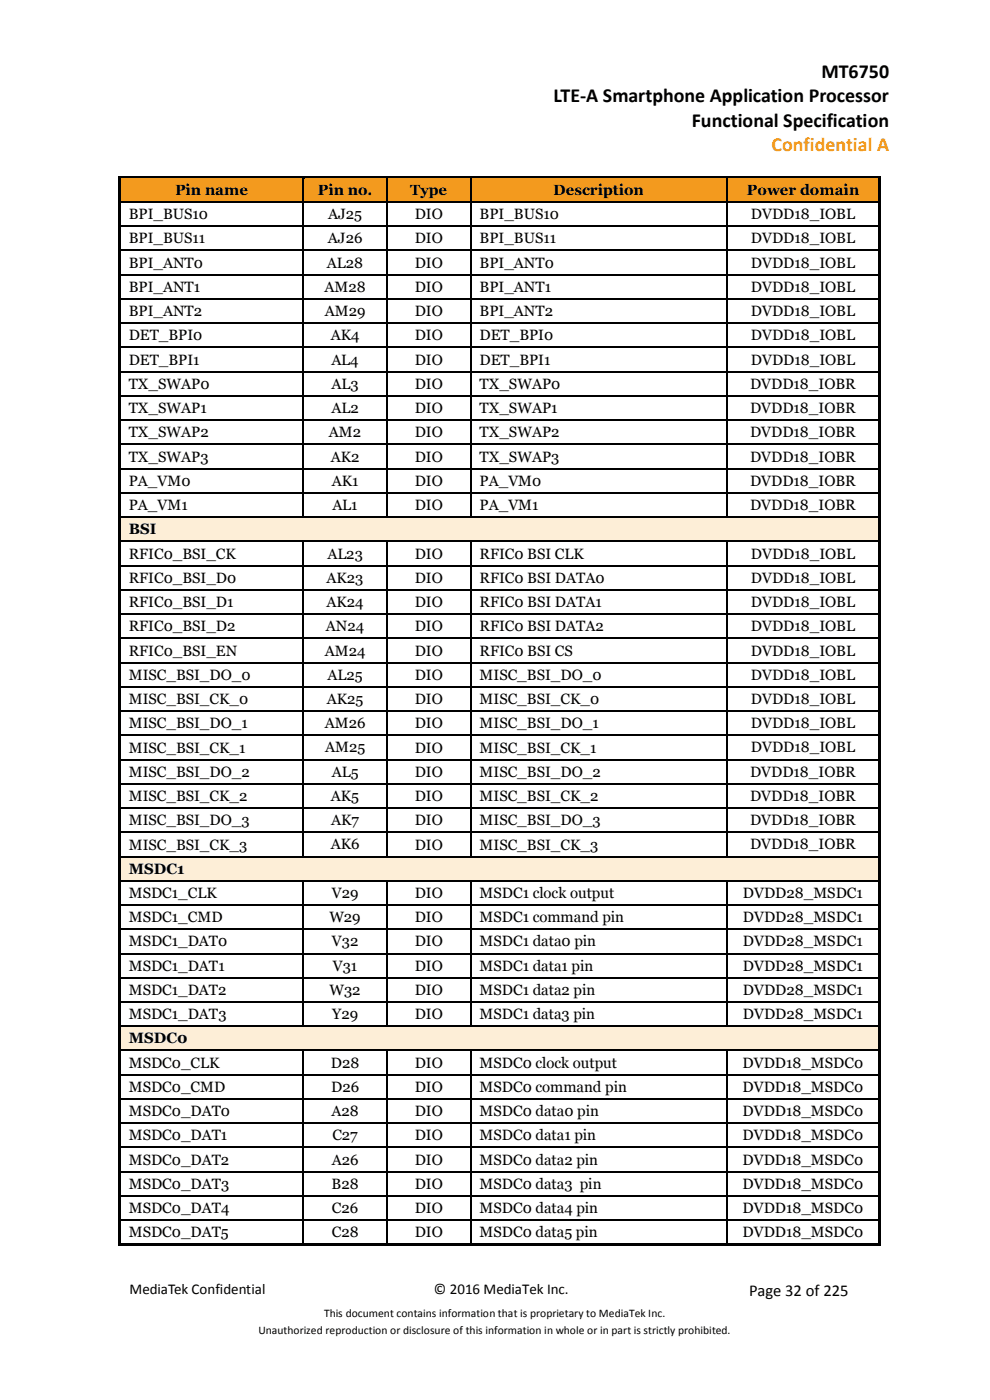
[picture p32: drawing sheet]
<svg xmlns="http://www.w3.org/2000/svg" width="210mm" height="297mm" viewBox="0 0 210 297" stroke-linecap="round" stroke-linejoin="round" font-family="sans-serif">
<defs><g id="words">
<g font-size="4.2">
<text x="174.2" y="16.5">MT6750</text>
<text x="117.4" y="21.7">LTE-A Smartphone Application Processor</text>
<text x="146.8" y="26.9">Functional Specification</text>
</g>
<text font-size="4.2" fill="#f39a1e" x="163.7" y="32.1">Confidential A</text>
<text font-size="3.5" x="159" y="275">Page 32 of 225</text>
<g font-size="3.2">
<text x="37.1" y="41.4">Pin name</text>
<text x="67.4" y="41.4">Pin no.</text>
<text x="87" y="41.4">Type</text>
<text x="117.4" y="41.4">Description</text>
<text x="158.4" y="41.4">Power domain</text>
<text x="27.3" y="46.5">BPI_BUS10</text>
<text x="69.6" y="46.5">AJ25</text>
<text x="88" y="46.5">DIO</text>
<text x="101.7" y="46.5">BPI_BUS10</text>
<text x="159.3" y="46.5">DVDD18_IOBL</text>
<text x="27.3" y="51.7">BPI_BUS11</text>
<text x="69.6" y="51.7">AJ26</text>
<text x="88" y="51.7">DIO</text>
<text x="101.7" y="51.7">BPI_BUS11</text>
<text x="159.3" y="51.7">DVDD18_IOBL</text>
<text x="27.3" y="56.8">BPI_ANT0</text>
<text x="69.4" y="56.8">AL28</text>
<text x="88" y="56.8">DIO</text>
<text x="101.7" y="56.8">BPI_ANT0</text>
<text x="159.3" y="56.8">DVDD18_IOBL</text>
<text x="27.3" y="61.9">BPI_ANT1</text>
<text x="68.9" y="61.9">AM28</text>
<text x="88" y="61.9">DIO</text>
<text x="101.7" y="61.9">BPI_ANT1</text>
<text x="159.3" y="61.9">DVDD18_IOBL</text>
<text x="27.3" y="67.1">BPI_ANT2</text>
<text x="68.9" y="67.1">AM29</text>
<text x="88" y="67.1">DIO</text>
<text x="101.7" y="67.1">BPI_ANT2</text>
<text x="159.3" y="67.1">DVDD18_IOBL</text>
<text x="27.3" y="72.2">DET_BPI0</text>
<text x="27.3" y="77.4">DET_BPI1</text>
<text x="70.2" y="72.2">AK4</text>
<text x="70.3" y="77.4">AL4</text>
<text x="88" y="72.2">DIO</text>
<text x="88" y="77.4">DIO</text>
<text x="101.7" y="72.2">DET_BPI0</text>
<text x="101.7" y="77.4">DET_BPI1</text>
<text x="159.3" y="72.2">DVDD18_IOBL</text>
<text x="159.3" y="77.4">DVDD18_IOBL</text>
<text x="27.3" y="82.5">TX_SWAP0</text>
<text x="70.3" y="82.5">AL3</text>
<text x="88" y="82.5">DIO</text>
<text x="101.7" y="82.5">TX_SWAP0</text>
<text x="159.1" y="82.5">DVDD18_IOBR</text>
<text x="27.3" y="87.6">TX_SWAP1</text>
<text x="70.3" y="87.6">AL2</text>
<text x="88" y="87.6">DIO</text>
<text x="101.7" y="87.6">TX_SWAP1</text>
<text x="159.1" y="87.6">DVDD18_IOBR</text>
<text x="27.3" y="92.8">TX_SWAP2</text>
<text x="69.8" y="92.8">AM2</text>
<text x="88" y="92.8">DIO</text>
<text x="101.7" y="92.8">TX_SWAP2</text>
<text x="159.1" y="92.8">DVDD18_IOBR</text>
<text x="27.3" y="97.9">TX_SWAP3</text>
<text x="70.2" y="97.9">AK2</text>
<text x="88" y="97.9">DIO</text>
<text x="101.7" y="97.9">TX_SWAP3</text>
<text x="159.1" y="97.9">DVDD18_IOBR</text>
<text x="27.3" y="103.1">PA_VM0</text>
<text x="70.4" y="103.1">AK1</text>
<text x="88" y="103.1">DIO</text>
<text x="101.7" y="103.1">PA_VM0</text>
<text x="159.1" y="103.1">DVDD18_IOBR</text>
<text x="27.3" y="108.2">PA_VM1</text>
<text x="27.3" y="113.3">BSI</text>
<text x="70.5" y="108.2">AL1</text>
<text x="88" y="108.2">DIO</text>
<text x="101.7" y="108.2">PA_VM1</text>
<text x="159.1" y="108.2">DVDD18_IOBR</text>
<text x="27.3" y="118.5">RFIC0_BSI_CK</text>
<text x="69.4" y="118.5">AL23</text>
<text x="88" y="118.5">DIO</text>
<text x="101.7" y="118.5">RFIC0 BSI CLK</text>
<text x="159.3" y="118.5">DVDD18_IOBL</text>
<text x="27.3" y="123.6">RFIC0_BSI_D0</text>
<text x="69.3" y="123.6">AK23</text>
<text x="88" y="123.6">DIO</text>
<text x="101.7" y="123.6">RFIC0 BSI DATA0</text>
<text x="159.3" y="123.6">DVDD18_IOBL</text>
<text x="27.3" y="128.8">RFIC0_BSI_D1</text>
<text x="69.3" y="128.8">AK24</text>
<text x="88" y="128.8">DIO</text>
<text x="101.7" y="128.8">RFIC0 BSI DATA1</text>
<text x="159.3" y="128.8">DVDD18_IOBL</text>
<text x="27.3" y="133.9">RFIC0_BSI_D2</text>
<text x="69.1" y="133.9">AN24</text>
<text x="88" y="133.9">DIO</text>
<text x="101.7" y="133.9">RFIC0 BSI DATA2</text>
<text x="159.3" y="133.9">DVDD18_IOBL</text>
<text x="27.3" y="139.1">RFIC0_BSI_EN</text>
<text x="68.9" y="139.1">AM24</text>
<text x="88" y="139.1">DIO</text>
<text x="101.7" y="139.1">RFIC0 BSI CS</text>
<text x="159.3" y="139.1">DVDD18_IOBL</text>
<text x="27.3" y="144.2">MISC_BSI_DO_0</text>
<text x="27.3" y="149.4">MISC_BSI_CK_0</text>
<text x="69.3" y="149.4">AK25</text>
<text x="69.5" y="144.2">AL25</text>
<text x="88" y="144.2">DIO</text>
<text x="88" y="149.4">DIO</text>
<text x="101.7" y="144.2">MISC_BSI_DO_0</text>
<text x="101.7" y="149.4">MISC_BSI_CK_0</text>
<text x="159.3" y="144.2">DVDD18_IOBL</text>
<text x="159.3" y="149.4">DVDD18_IOBL</text>
<text x="27.3" y="154.5">MISC_BSI_DO_1</text>
<text x="68.9" y="154.5">AM26</text>
<text x="88" y="154.5">DIO</text>
<text x="101.7" y="154.5">MISC_BSI_DO_1</text>
<text x="159.3" y="154.5">DVDD18_IOBL</text>
<text x="27.3" y="159.7">MISC_BSI_CK_1</text>
<text x="69" y="159.6">AM25</text>
<text x="88" y="159.7">DIO</text>
<text x="101.7" y="159.7">MISC_BSI_CK_1</text>
<text x="159.3" y="159.6">DVDD18_IOBL</text>
<text x="27.3" y="164.8">MISC_BSI_DO_2</text>
<text x="70.4" y="164.8">AL5</text>
<text x="88" y="164.8">DIO</text>
<text x="101.7" y="164.8">MISC_BSI_DO_2</text>
<text x="159.1" y="164.8">DVDD18_IOBR</text>
<text x="27.3" y="170">MISC_BSI_CK_2</text>
<text x="70.2" y="169.9">AK5</text>
<text x="88" y="170">DIO</text>
<text x="101.7" y="170">MISC_BSI_CK_2</text>
<text x="159.1" y="169.9">DVDD18_IOBR</text>
<text x="27.3" y="175.1">MISC_BSI_DO_3</text>
<text x="70.2" y="175.1">AK7</text>
<text x="88" y="175.1">DIO</text>
<text x="101.7" y="175.1">MISC_BSI_DO_3</text>
<text x="159.1" y="175.1">DVDD18_IOBR</text>
<text x="27.3" y="180.2">MISC_BSI_CK_3</text>
<text x="27.3" y="185.4">MSDC1</text>
<text x="70.2" y="180.2">AK6</text>
<text x="88" y="180.2">DIO</text>
<text x="101.7" y="180.2">MISC_BSI_CK_3</text>
<text x="159.1" y="180.2">DVDD18_IOBR</text>
<text x="27.3" y="190.5">MSDC1_CLK</text>
<text x="70.4" y="190.5">V29</text>
<text x="88" y="190.5">DIO</text>
<text x="101.7" y="190.5">MSDC1 clock output</text>
<text x="157.6" y="190.5">DVDD28_MSDC1</text>
<text x="27.3" y="195.6">MSDC1_CMD</text>
<text x="69.9" y="195.6">W29</text>
<text x="88" y="195.6">DIO</text>
<text x="101.7" y="195.6">MSDC1 command pin</text>
<text x="157.6" y="195.6">DVDD28_MSDC1</text>
<text x="27.3" y="200.8">MSDC1_DAT0</text>
<text x="70.4" y="200.8">V32</text>
<text x="88" y="200.8">DIO</text>
<text x="101.7" y="200.8">MSDC1 data0 pin</text>
<text x="157.6" y="200.8">DVDD28_MSDC1</text>
<text x="27.3" y="205.9">MSDC1_DAT1</text>
<text x="70.6" y="205.9">V31</text>
<text x="88" y="205.9">DIO</text>
<text x="101.7" y="205.9">MSDC1 data1 pin</text>
<text x="157.6" y="205.9">DVDD28_MSDC1</text>
<text x="27.3" y="211.1">MSDC1_DAT2</text>
<text x="69.9" y="211.1">W32</text>
<text x="88" y="211.1">DIO</text>
<text x="101.7" y="211.1">MSDC1 data2 pin</text>
<text x="157.6" y="211.1">DVDD28_MSDC1</text>
<text x="27.3" y="216.2">MSDC1_DAT3</text>
<text x="27.3" y="221.4">MSDC0</text>
<text x="70.5" y="216.2">Y29</text>
<text x="88" y="216.2">DIO</text>
<text x="101.7" y="216.2">MSDC1 data3 pin</text>
<text x="157.6" y="216.2">DVDD28_MSDC1</text>
<text x="27.3" y="226.5">MSDC0_CLK</text>
<text x="70.2" y="226.5">D28</text>
<text x="88" y="226.5">DIO</text>
<text x="101.7" y="226.5">MSDC0 clock output</text>
<text x="157.5" y="226.5">DVDD18_MSDC0</text>
<text x="27.3" y="231.6">MSDC0_CMD</text>
<text x="70.2" y="231.6">D26</text>
<text x="88" y="231.6">DIO</text>
<text x="101.7" y="231.6">MSDC0 command pin</text>
<text x="157.5" y="231.6">DVDD18_MSDC0</text>
<text x="27.3" y="236.8">MSDC0_DAT0</text>
<text x="70.3" y="236.8">A28</text>
<text x="88" y="236.8">DIO</text>
<text x="101.7" y="236.8">MSDC0 data0 pin</text>
<text x="157.5" y="236.8">DVDD18_MSDC0</text>
<text x="27.3" y="241.9">MSDC0_DAT1</text>
<text x="70.5" y="241.9">C27</text>
<text x="88" y="241.9">DIO</text>
<text x="101.7" y="241.9">MSDC0 data1 pin</text>
<text x="157.5" y="241.9">DVDD18_MSDC0</text>
<text x="27.3" y="247.1">MSDC0_DAT2</text>
<text x="70.4" y="247.1">A26</text>
<text x="88" y="247.1">DIO</text>
<text x="101.7" y="247.1">MSDC0 data2 pin</text>
<text x="157.5" y="247.1">DVDD18_MSDC0</text>
<text x="27.3" y="252.2">MSDC0_DAT3</text>
<text x="27.3" y="257.4">MSDC0_DAT4</text>
<text x="70.3" y="252.2">B28</text>
<text x="70.4" y="257.3">C26</text>
<text x="88" y="252.2">DIO</text>
<text x="88" y="257.4">DIO</text>
<text x="101.7" y="252.2">MSDC0 data3 pin</text>
<text x="101.7" y="257.4">MSDC0 data4 pin</text>
<text x="157.5" y="252.2">DVDD18_MSDC0</text>
<text x="157.5" y="257.4">DVDD18_MSDC0</text>
<text x="27.3" y="262.5">MSDC0_DAT5</text>
<text x="70.4" y="262.5">C28</text>
<text x="88" y="262.5">DIO</text>
<text x="101.7" y="262.5">MSDC0 data5 pin</text>
<text x="157.5" y="262.5">DVDD18_MSDC0</text>
<text x="27.5" y="274.6">MediaTek Confidential</text>
<text x="92.1" y="274.6">© 2016 MediaTek Inc.</text>
</g>
<g font-size="2.5">
<text x="68.8" y="279.3">This document contains information that is proprietary to MediaTek Inc.</text>
<text x="54.8" y="283.1">Unauthorized reproduction or disclosure of this information in whole or in part is strictly prohibited.</text>
</g>
</g></defs>
<g fill="#f39a1e">
<path d="M25.7 37.9h1.6v4.8h-1.6z" fill-rule="evenodd"/>
<path d="M62.5 37.9h1.7v4.8h-1.7z" fill-rule="evenodd"/>
<path d="M27.3 37.9h35.2v4.8h-35.2z" fill-rule="evenodd"/>
<path d="M64.5 37.9h1.8v4.8h-1.8z" fill-rule="evenodd"/>
<path d="M80.2 37.9h1.8v4.8h-1.8z" fill-rule="evenodd"/>
<path d="M66.3 37.9h13.9v4.8h-13.9z" fill-rule="evenodd"/>
<path d="M82.2 37.9h1.8v4.8h-1.8z" fill-rule="evenodd"/>
<path d="M97.9 37.9h1.8v4.8h-1.8z" fill-rule="evenodd"/>
<path d="M84 37.9h13.9v4.8h-13.9z" fill-rule="evenodd"/>
<path d="M100 37.9h1.7v4.8h-1.7z" fill-rule="evenodd"/>
<path d="M152.3 37.9h1.7v4.8h-1.7z" fill-rule="evenodd"/>
<path d="M101.7 37.9h50.6v4.8h-50.6z" fill-rule="evenodd"/>
<path d="M154.3 37.9h1.8v4.8h-1.8z" fill-rule="evenodd"/>
<path d="M184.7 37.9h1.6v4.8h-1.6z" fill-rule="evenodd"/>
<path d="M156.1 37.9h28.6v4.8h-28.6z" fill-rule="evenodd"/>
</g>
<g fill="#000">
<path d="M25.2 37.3h.5v.6h-.5z" fill-rule="evenodd"/>
<path d="M25.2 37.3h.5v.5h-.5z" fill-rule="evenodd"/>
<path d="M25.7 37.3h38.5v.5h-38.5z" fill-rule="evenodd"/>
</g>
<path d="M25.7 37.8h38.5" fill="none" stroke="#f39a1e" stroke-width=".21"/>
<path d="M64.5 37.8l.2 .1z" fill-rule="evenodd" fill="#f39a1e"/>
<g fill="#000">
<path d="M64.2 37.8l.3 .1z" fill-rule="evenodd"/>
<path d="M64.2 37.3h.5v.5h-.5z" fill-rule="evenodd"/>
<path d="M64.7 37.3h17.3v.5h-17.3z" fill-rule="evenodd"/>
</g>
<path d="M64.7 37.8h17.3" fill="none" stroke="#f39a1e" stroke-width=".21"/>
<path d="M82.2 37.8l.3 .1z" fill-rule="evenodd" fill="#f39a1e"/>
<g fill="#000">
<path d="M82 37.8l.2 .1z" fill-rule="evenodd"/>
<path d="M82 37.3h.5v.5h-.5z" fill-rule="evenodd"/>
<path d="M82.5 37.3h17.2v.5h-17.2z" fill-rule="evenodd"/>
</g>
<path d="M82.5 37.8h17.2" fill="none" stroke="#f39a1e" stroke-width=".21"/>
<path d="M100 37.8l.2 .1z" fill-rule="evenodd" fill="#f39a1e"/>
<g fill="#000">
<path d="M99.7 37.8l.3 .1z" fill-rule="evenodd"/>
<path d="M99.7 37.3h.5v.5h-.5z" fill-rule="evenodd"/>
<path d="M100.2 37.3h53.8v.5h-53.8z" fill-rule="evenodd"/>
</g>
<path d="M100.2 37.8h53.8" fill="none" stroke="#f39a1e" stroke-width=".21"/>
<path d="M154.3 37.8l.3 .1z" fill-rule="evenodd" fill="#f39a1e"/>
<g fill="#000">
<path d="M154 37.8l.3 .1z" fill-rule="evenodd"/>
<path d="M154 37.3h.6v.5h-.6z" fill-rule="evenodd"/>
<path d="M154.6 37.3h31.7v.5h-31.7z" fill-rule="evenodd"/>
<path d="M186.3 37.3h.5v.6h-.5z" fill-rule="evenodd"/>
<path d="M186.3 37.3h.5v.5h-.5z" fill-rule="evenodd"/>
<path d="M25.2 37.9h.5v4.8h-.5z" fill-rule="evenodd"/>
<path d="M25.2 42.7h.5v.3h-.5z" fill-rule="evenodd"/>
<path d="M25.2 43h.5v4.9h-.5z" fill-rule="evenodd"/>
<path d="M25.2 47.9h.5v.2h-.5z" fill-rule="evenodd"/>
<path d="M25.2 48.1h.5v4.9h-.5z" fill-rule="evenodd"/>
<path d="M25.2 53h.5v.3h-.5z" fill-rule="evenodd"/>
<path d="M25.2 53.3h.5v4.9h-.5z" fill-rule="evenodd"/>
<path d="M25.2 58.2h.5v.2h-.5z" fill-rule="evenodd"/>
<path d="M64.2 42.7h.3v.3h-.3z" fill-rule="evenodd"/>
<path d="M64.2 47.9h.3v.2h-.3z" fill-rule="evenodd"/>
<path d="M64.2 53h.3v.3h-.3z" fill-rule="evenodd"/>
<path d="M64.2 58.2h.3v.2h-.3z" fill-rule="evenodd"/>
<path d="M82 42.7h.2v.3h-.2z" fill-rule="evenodd"/>
<path d="M82 47.9h.2v.2h-.2z" fill-rule="evenodd"/>
<path d="M82 53h.2v.3h-.2z" fill-rule="evenodd"/>
<path d="M82 58.2h.2v.2h-.2z" fill-rule="evenodd"/>
<path d="M99.7 42.7h.3v.3h-.3z" fill-rule="evenodd"/>
<path d="M99.7 47.9h.3v.2h-.3z" fill-rule="evenodd"/>
<path d="M99.7 53h.3v.3h-.3z" fill-rule="evenodd"/>
<path d="M99.7 58.2h.3v.2h-.3z" fill-rule="evenodd"/>
<path d="M154 42.7h.3v.3h-.3z" fill-rule="evenodd"/>
<path d="M154 47.9h.3v.2h-.3z" fill-rule="evenodd"/>
<path d="M154 53h.3v.3h-.3z" fill-rule="evenodd"/>
<path d="M154 58.2h.3v.2h-.3z" fill-rule="evenodd"/>
<path d="M186.3 37.9h.5v4.8h-.5z" fill-rule="evenodd"/>
<path d="M186.3 42.7h.5v.3h-.5z" fill-rule="evenodd"/>
<path d="M186.3 43h.5v4.9h-.5z" fill-rule="evenodd"/>
<path d="M186.3 47.9h.5v.2h-.5z" fill-rule="evenodd"/>
<path d="M186.3 48.1h.5v4.9h-.5z" fill-rule="evenodd"/>
<path d="M186.3 53h.5v.3h-.5z" fill-rule="evenodd"/>
<path d="M186.3 53.3h.5v4.9h-.5z" fill-rule="evenodd"/>
<path d="M186.3 58.2h.5v.2h-.5z" fill-rule="evenodd"/>
<path d="M25.2 58.4h.5v4.9h-.5z" fill-rule="evenodd"/>
<path d="M25.2 63.3h.5v.2h-.5z" fill-rule="evenodd"/>
<path d="M25.2 63.5h.5v4.9h-.5z" fill-rule="evenodd"/>
<path d="M25.2 68.4h.5v.3h-.5z" fill-rule="evenodd"/>
<path d="M25.2 68.7h.5v4.9h-.5z" fill-rule="evenodd"/>
<path d="M25.2 73.6h.5v.2h-.5z" fill-rule="evenodd"/>
<path d="M25.2 73.8h.5v4.9h-.5z" fill-rule="evenodd"/>
<path d="M25.2 78.7h.5v.3h-.5z" fill-rule="evenodd"/>
<path d="M64.2 63.3h.3v.2h-.3z" fill-rule="evenodd"/>
<path d="M64.2 68.4h.3v.3h-.3z" fill-rule="evenodd"/>
<path d="M64.2 73.6h.3v.2h-.3z" fill-rule="evenodd"/>
<path d="M64.2 78.7h.3v.3h-.3z" fill-rule="evenodd"/>
<path d="M82 63.3h.2v.2h-.2z" fill-rule="evenodd"/>
<path d="M82 68.4h.2v.3h-.2z" fill-rule="evenodd"/>
<path d="M82 73.6h.2v.2h-.2z" fill-rule="evenodd"/>
<path d="M82 78.7h.2v.3h-.2z" fill-rule="evenodd"/>
<path d="M99.7 63.3h.3v.2h-.3z" fill-rule="evenodd"/>
<path d="M99.7 68.4h.3v.3h-.3z" fill-rule="evenodd"/>
<path d="M99.7 73.6h.3v.2h-.3z" fill-rule="evenodd"/>
<path d="M99.7 78.7h.3v.3h-.3z" fill-rule="evenodd"/>
<path d="M154 63.3h.3v.2h-.3z" fill-rule="evenodd"/>
<path d="M154 68.4h.3v.3h-.3z" fill-rule="evenodd"/>
<path d="M154 73.6h.3v.2h-.3z" fill-rule="evenodd"/>
<path d="M154 78.7h.3v.3h-.3z" fill-rule="evenodd"/>
<path d="M186.3 58.4h.5v4.9h-.5z" fill-rule="evenodd"/>
<path d="M186.3 63.3h.5v.2h-.5z" fill-rule="evenodd"/>
<path d="M186.3 63.5h.5v4.9h-.5z" fill-rule="evenodd"/>
<path d="M186.3 68.4h.5v.3h-.5z" fill-rule="evenodd"/>
<path d="M186.3 68.7h.5v4.9h-.5z" fill-rule="evenodd"/>
<path d="M186.3 73.6h.5v.2h-.5z" fill-rule="evenodd"/>
<path d="M186.3 73.8h.5v4.9h-.5z" fill-rule="evenodd"/>
<path d="M186.3 78.7h.5v.3h-.5z" fill-rule="evenodd"/>
<path d="M25.2 79h.5v4.9h-.5z" fill-rule="evenodd"/>
<path d="M25.2 83.9h.5v.2h-.5z" fill-rule="evenodd"/>
<path d="M25.2 84.1h.5v4.9h-.5z" fill-rule="evenodd"/>
<path d="M25.2 89h.5v.2h-.5z" fill-rule="evenodd"/>
<path d="M25.2 89.2h.5v5h-.5z" fill-rule="evenodd"/>
<path d="M25.2 94.2h.5v.2h-.5z" fill-rule="evenodd"/>
<path d="M25.2 94.4h.5v4.9h-.5z" fill-rule="evenodd"/>
<path d="M25.2 99.3h.5v.2h-.5z" fill-rule="evenodd"/>
<path d="M64.2 83.9h.3v.2h-.3z" fill-rule="evenodd"/>
<path d="M64.2 89h.3v.2h-.3z" fill-rule="evenodd"/>
<path d="M64.2 94.2h.3v.2h-.3z" fill-rule="evenodd"/>
<path d="M64.2 99.3h.3v.2h-.3z" fill-rule="evenodd"/>
<path d="M82 83.9h.2v.2h-.2z" fill-rule="evenodd"/>
<path d="M82 89h.2v.2h-.2z" fill-rule="evenodd"/>
<path d="M82 94.2h.2v.2h-.2z" fill-rule="evenodd"/>
<path d="M82 99.3h.2v.2h-.2z" fill-rule="evenodd"/>
<path d="M99.7 83.9h.3v.2h-.3z" fill-rule="evenodd"/>
<path d="M99.7 89h.3v.2h-.3z" fill-rule="evenodd"/>
<path d="M99.7 94.2h.3v.2h-.3z" fill-rule="evenodd"/>
<path d="M99.7 99.3h.3v.2h-.3z" fill-rule="evenodd"/>
<path d="M154 83.9h.3v.2h-.3z" fill-rule="evenodd"/>
<path d="M154 89h.3v.2h-.3z" fill-rule="evenodd"/>
<path d="M154 94.2h.3v.2h-.3z" fill-rule="evenodd"/>
<path d="M154 99.3h.3v.2h-.3z" fill-rule="evenodd"/>
<path d="M186.3 79h.5v4.9h-.5z" fill-rule="evenodd"/>
<path d="M186.3 83.9h.5v.2h-.5z" fill-rule="evenodd"/>
<path d="M186.3 84.1h.5v4.9h-.5z" fill-rule="evenodd"/>
<path d="M186.3 89h.5v.2h-.5z" fill-rule="evenodd"/>
<path d="M186.3 89.2h.5v5h-.5z" fill-rule="evenodd"/>
<path d="M186.3 94.2h.5v.2h-.5z" fill-rule="evenodd"/>
<path d="M186.3 94.4h.5v4.9h-.5z" fill-rule="evenodd"/>
<path d="M186.3 99.3h.5v.2h-.5z" fill-rule="evenodd"/>
<path d="M25.2 99.5h.5v5h-.5z" fill-rule="evenodd"/>
<path d="M25.2 104.5h.5v.2h-.5z" fill-rule="evenodd"/>
<path d="M25.2 104.7h.5v4.9h-.5z" fill-rule="evenodd"/>
<path d="M64.2 104.5h.3v.2h-.3z" fill-rule="evenodd"/>
<path d="M82 104.5h.2v.2h-.2z" fill-rule="evenodd"/>
<path d="M99.7 104.5h.3v.2h-.3z" fill-rule="evenodd"/>
<path d="M154 104.5h.3v.2h-.3z" fill-rule="evenodd"/>
<path d="M186.3 99.5h.5v5h-.5z" fill-rule="evenodd"/>
<path d="M186.3 104.5h.5v.2h-.5z" fill-rule="evenodd"/>
<path d="M186.3 104.7h.5v4.9h-.5z" fill-rule="evenodd"/>
</g>
<path d="M154.6 37.8h31.7" fill="none" stroke="#f39a1e" stroke-width=".21"/>
<g fill="none" stroke="#000" stroke-width=".25">
<path d="M64.4 37.9v4.8M82.1 37.9v4.8M99.8 37.9v4.8M154.2 37.9v4.8M25.7 42.8h38.5M25.7 48h38.5M25.7 53.1h38.5M25.7 58.3h38.5M64.4 43v4.9M64.4 48.1v4.9M64.4 53.3v4.9M64.4 58.4v4.9"/>
<path d="M64.5 42.8h17.5M64.5 48h17.5M64.5 53.1h17.5M64.5 58.3h17.5M82.1 43v4.9M82.1 48.1v4.9M82.1 53.3v4.9M82.1 58.4v4.9M82.2 42.8h17.5M82.2 48h17.5M82.2 53.1h17.5M82.2 58.3h17.5"/>
<path d="M99.8 43v4.9M99.8 48.1v4.9M99.8 53.3v4.9M99.8 58.4v4.9M100 42.8h54M100 48h54M100 53.1h54M100 58.3h54M154.2 43v4.9M154.2 48.1v4.9M154.2 53.3v4.9M154.2 58.4v4.9"/>
<path d="M154.3 42.8h32M154.3 48h32M154.3 53.1h32M154.3 58.3h32M25.7 63.4h38.5M25.7 68.5h38.5M25.7 73.7h38.5M25.7 78.8h38.5M64.4 63.5v4.9M64.4 68.7v4.9M64.4 73.8v4.9M64.4 79v4.9"/>
<path d="M64.5 63.4h17.5M64.5 68.5h17.5M64.5 73.7h17.5M64.5 78.8h17.5M82.1 63.5v4.9M82.1 68.7v4.9M82.1 73.8v4.9M82.1 79v4.9M82.2 63.4h17.5M82.2 68.5h17.5M82.2 73.7h17.5M82.2 78.8h17.5"/>
<path d="M99.8 63.5v4.9M99.8 68.7v4.9M99.8 73.8v4.9M99.8 79v4.9M100 63.4h54M100 68.5h54M100 73.7h54M100 78.8h54M154.2 63.5v4.9M154.2 68.7v4.9M154.2 73.8v4.9M154.2 79v4.9"/>
<path d="M154.3 63.4h32M154.3 68.5h32M154.3 73.7h32M154.3 78.8h32M25.7 84h38.5M25.7 89.1h38.5M25.7 99.4h38.5M64.4 84.1v4.9M64.4 89.2v5M64.4 94.4v4.9M64.4 99.5v5M64.5 84h17.5"/>
<path d="M64.5 89.1h17.5M64.5 99.4h17.5M82.1 84.1v4.9M82.1 89.2v5M82.1 94.4v4.9M82.1 99.5v5M82.2 84h17.5M82.2 89.1h17.5M82.2 99.4h17.5M99.8 84.1v4.9M99.8 89.2v5M99.8 94.4v4.9"/>
<path d="M99.8 99.5v5M100 84h54M100 89.1h54M100 99.4h54M154.2 84.1v4.9M154.2 89.2v5M154.2 94.4v4.9M154.2 99.5v5M154.3 84h32M154.3 89.1h32M154.3 99.4h32M25.7 104.6h38.5"/>
<path d="M64.4 104.7v4.9M64.5 104.6h17.5M82.1 104.7v4.9M82.2 104.6h17.5M99.8 104.7v4.9M100 104.6h54M154.2 104.7v4.9M154.3 104.6h32"/>
</g>
<path d="M25.7 94.3h38.5M64.5 94.3h17.5M82.2 94.3h17.5M100 94.3h54M154.3 94.3h32" fill="none" stroke="#000" stroke-width=".26"/>
<g fill="#fdeed7">
<path d="M25.7 109.8h1.6v4.9h-1.6z" fill-rule="evenodd"/>
<path d="M184.7 109.8h1.6v4.9h-1.6z" fill-rule="evenodd"/>
<path d="M27.3 109.8h157.3v4.9h-157.3z" fill-rule="evenodd"/>
</g>
<g fill="#000">
<path d="M25.2 109.6h.5v.2h-.5z" fill-rule="evenodd"/>
<path d="M25.2 109.8h.5v4.9h-.5z" fill-rule="evenodd"/>
<path d="M25.2 114.7h.5v.3h-.5z" fill-rule="evenodd"/>
<path d="M25.2 115h.5v4.9h-.5z" fill-rule="evenodd"/>
<path d="M64.2 109.6h.3v.2h-.3z" fill-rule="evenodd"/>
<path d="M64.2 114.7h.3v.3h-.3z" fill-rule="evenodd"/>
<path d="M82 109.6h.2v.2h-.2z" fill-rule="evenodd"/>
<path d="M82 114.7h.2v.3h-.2z" fill-rule="evenodd"/>
<path d="M99.7 109.6h.3v.2h-.3z" fill-rule="evenodd"/>
<path d="M99.7 114.7h.3v.3h-.3z" fill-rule="evenodd"/>
<path d="M154 109.6h.3v.2h-.3z" fill-rule="evenodd"/>
<path d="M154 114.7h.3v.3h-.3z" fill-rule="evenodd"/>
<path d="M186.3 109.6h.5v.2h-.5z" fill-rule="evenodd"/>
<path d="M186.3 109.8h.5v4.9h-.5z" fill-rule="evenodd"/>
<path d="M186.3 114.7h.5v.3h-.5z" fill-rule="evenodd"/>
<path d="M186.3 115h.5v4.9h-.5z" fill-rule="evenodd"/>
<path d="M25.2 119.9h.5v.2h-.5z" fill-rule="evenodd"/>
<path d="M25.2 120.1h.5v4.9h-.5z" fill-rule="evenodd"/>
<path d="M25.2 125h.5v.3h-.5z" fill-rule="evenodd"/>
<path d="M25.2 125.3h.5v4.9h-.5z" fill-rule="evenodd"/>
<path d="M25.2 130.2h.5v.2h-.5z" fill-rule="evenodd"/>
<path d="M25.2 130.4h.5v4.9h-.5z" fill-rule="evenodd"/>
<path d="M25.2 135.3h.5v.3h-.5z" fill-rule="evenodd"/>
<path d="M64.2 119.9h.3v.2h-.3z" fill-rule="evenodd"/>
<path d="M64.2 125h.3v.3h-.3z" fill-rule="evenodd"/>
<path d="M64.2 130.2h.3v.2h-.3z" fill-rule="evenodd"/>
<path d="M64.2 135.3h.3v.3h-.3z" fill-rule="evenodd"/>
<path d="M82 119.9h.2v.2h-.2z" fill-rule="evenodd"/>
<path d="M82 125h.2v.3h-.2z" fill-rule="evenodd"/>
<path d="M82 130.2h.2v.2h-.2z" fill-rule="evenodd"/>
<path d="M82 135.3h.2v.3h-.2z" fill-rule="evenodd"/>
<path d="M99.7 119.9h.3v.2h-.3z" fill-rule="evenodd"/>
<path d="M99.7 125h.3v.3h-.3z" fill-rule="evenodd"/>
<path d="M99.7 130.2h.3v.2h-.3z" fill-rule="evenodd"/>
<path d="M99.7 135.3h.3v.3h-.3z" fill-rule="evenodd"/>
<path d="M154 119.9h.3v.2h-.3z" fill-rule="evenodd"/>
<path d="M154 125h.3v.3h-.3z" fill-rule="evenodd"/>
<path d="M154 130.2h.3v.2h-.3z" fill-rule="evenodd"/>
<path d="M154 135.3h.3v.3h-.3z" fill-rule="evenodd"/>
<path d="M186.3 119.9h.5v.2h-.5z" fill-rule="evenodd"/>
<path d="M186.3 120.1h.5v4.9h-.5z" fill-rule="evenodd"/>
<path d="M186.3 125h.5v.3h-.5z" fill-rule="evenodd"/>
<path d="M186.3 125.3h.5v4.9h-.5z" fill-rule="evenodd"/>
<path d="M186.3 130.2h.5v.2h-.5z" fill-rule="evenodd"/>
<path d="M186.3 130.4h.5v4.9h-.5z" fill-rule="evenodd"/>
<path d="M186.3 135.3h.5v.3h-.5z" fill-rule="evenodd"/>
<path d="M25.2 135.6h.5v4.8h-.5z" fill-rule="evenodd"/>
<path d="M25.2 140.4h.5v.3h-.5z" fill-rule="evenodd"/>
<path d="M25.2 140.7h.5v4.9h-.5z" fill-rule="evenodd"/>
<path d="M25.2 145.6h.5v.2h-.5z" fill-rule="evenodd"/>
<path d="M25.2 145.8h.5v4.9h-.5z" fill-rule="evenodd"/>
<path d="M25.2 150.7h.5v.3h-.5z" fill-rule="evenodd"/>
<path d="M25.2 151h.5v4.8h-.5z" fill-rule="evenodd"/>
<path d="M25.2 155.8h.5v.3h-.5z" fill-rule="evenodd"/>
<path d="M64.2 140.4h.3v.3h-.3z" fill-rule="evenodd"/>
<path d="M64.2 145.6h.3v.2h-.3z" fill-rule="evenodd"/>
<path d="M64.2 150.7h.3v.3h-.3z" fill-rule="evenodd"/>
<path d="M64.2 155.8h.3v.3h-.3z" fill-rule="evenodd"/>
<path d="M82 140.4h.2v.3h-.2z" fill-rule="evenodd"/>
<path d="M82 145.6h.2v.2h-.2z" fill-rule="evenodd"/>
<path d="M82 150.7h.2v.3h-.2z" fill-rule="evenodd"/>
<path d="M82 155.8h.2v.3h-.2z" fill-rule="evenodd"/>
<path d="M99.7 140.4h.3v.3h-.3z" fill-rule="evenodd"/>
<path d="M99.7 145.6h.3v.2h-.3z" fill-rule="evenodd"/>
<path d="M99.7 150.7h.3v.3h-.3z" fill-rule="evenodd"/>
<path d="M99.7 155.8h.3v.3h-.3z" fill-rule="evenodd"/>
<path d="M154 140.4h.3v.3h-.3z" fill-rule="evenodd"/>
<path d="M154 145.6h.3v.2h-.3z" fill-rule="evenodd"/>
<path d="M154 150.7h.3v.3h-.3z" fill-rule="evenodd"/>
<path d="M154 155.8h.3v.3h-.3z" fill-rule="evenodd"/>
<path d="M186.3 135.6h.5v4.8h-.5z" fill-rule="evenodd"/>
<path d="M186.3 140.4h.5v.3h-.5z" fill-rule="evenodd"/>
<path d="M186.3 140.7h.5v4.9h-.5z" fill-rule="evenodd"/>
<path d="M186.3 145.6h.5v.2h-.5z" fill-rule="evenodd"/>
<path d="M186.3 145.8h.5v4.9h-.5z" fill-rule="evenodd"/>
<path d="M186.3 150.7h.5v.3h-.5z" fill-rule="evenodd"/>
<path d="M186.3 151h.5v4.8h-.5z" fill-rule="evenodd"/>
<path d="M186.3 155.8h.5v.3h-.5z" fill-rule="evenodd"/>
<path d="M25.2 156.1h.5v4.9h-.5z" fill-rule="evenodd"/>
<path d="M25.2 161h.5v.3h-.5z" fill-rule="evenodd"/>
<path d="M25.2 161.3h.5v4.8h-.5z" fill-rule="evenodd"/>
<path d="M25.2 166.1h.5v.3h-.5z" fill-rule="evenodd"/>
<path d="M25.2 166.4h.5v4.9h-.5z" fill-rule="evenodd"/>
<path d="M25.2 171.3h.5v.3h-.5z" fill-rule="evenodd"/>
<path d="M25.2 171.6h.5v4.8h-.5z" fill-rule="evenodd"/>
<path d="M25.2 176.4h.5v.3h-.5z" fill-rule="evenodd"/>
<path d="M64.2 161h.3v.3h-.3z" fill-rule="evenodd"/>
<path d="M64.2 166.1h.3v.3h-.3z" fill-rule="evenodd"/>
<path d="M64.2 171.3h.3v.3h-.3z" fill-rule="evenodd"/>
<path d="M64.2 176.4h.3v.3h-.3z" fill-rule="evenodd"/>
<path d="M82 161h.2v.3h-.2z" fill-rule="evenodd"/>
<path d="M82 166.1h.2v.3h-.2z" fill-rule="evenodd"/>
<path d="M82 171.3h.2v.3h-.2z" fill-rule="evenodd"/>
<path d="M82 176.4h.2v.3h-.2z" fill-rule="evenodd"/>
<path d="M99.7 161h.3v.3h-.3z" fill-rule="evenodd"/>
<path d="M99.7 166.1h.3v.3h-.3z" fill-rule="evenodd"/>
<path d="M99.7 171.3h.3v.3h-.3z" fill-rule="evenodd"/>
<path d="M99.7 176.4h.3v.3h-.3z" fill-rule="evenodd"/>
<path d="M154 161h.3v.3h-.3z" fill-rule="evenodd"/>
<path d="M154 166.1h.3v.3h-.3z" fill-rule="evenodd"/>
<path d="M154 171.3h.3v.3h-.3z" fill-rule="evenodd"/>
<path d="M154 176.4h.3v.3h-.3z" fill-rule="evenodd"/>
<path d="M186.3 156.1h.5v4.9h-.5z" fill-rule="evenodd"/>
<path d="M186.3 161h.5v.3h-.5z" fill-rule="evenodd"/>
<path d="M186.3 161.3h.5v4.8h-.5z" fill-rule="evenodd"/>
<path d="M186.3 166.1h.5v.3h-.5z" fill-rule="evenodd"/>
<path d="M186.3 166.4h.5v4.9h-.5z" fill-rule="evenodd"/>
<path d="M186.3 171.3h.5v.3h-.5z" fill-rule="evenodd"/>
<path d="M186.3 171.6h.5v4.8h-.5z" fill-rule="evenodd"/>
<path d="M186.3 176.4h.5v.3h-.5z" fill-rule="evenodd"/>
<path d="M25.2 176.7h.5v4.9h-.5z" fill-rule="evenodd"/>
<path d="M186.3 176.7h.5v4.9h-.5z" fill-rule="evenodd"/>
</g>
<g fill="none" stroke="#000" stroke-width=".25">
<path d="M25.7 109.7h38.5M25.7 114.9h38.5M25.7 120h38.5M64.4 115v4.9M64.5 109.7h17.5M64.5 114.9h17.5M64.5 120h17.5M82.1 115v4.9M82.2 109.7h17.5M82.2 114.9h17.5M82.2 120h17.5M99.8 115v4.9"/>
<path d="M100 109.7h54M100 114.9h54M100 120h54M154.2 115v4.9M154.3 109.7h32M154.3 114.9h32M154.3 120h32M25.7 125.2h38.5M25.7 130.3h38.5M25.7 135.4h38.5M64.4 120.1v4.9M64.4 125.3v4.9"/>
<path d="M64.4 130.4v4.9M64.4 135.6v4.8M64.5 125.2h17.5M64.5 130.3h17.5M64.5 135.4h17.5M82.1 120.1v4.9M82.1 125.3v4.9M82.1 130.4v4.9M82.1 135.6v4.8M82.2 125.2h17.5M82.2 130.3h17.5M82.2 135.4h17.5"/>
<path d="M99.8 120.1v4.9M99.8 125.3v4.9M99.8 130.4v4.9M99.8 135.6v4.8M100 125.2h54M100 130.3h54M100 135.4h54M154.2 120.1v4.9M154.2 125.3v4.9M154.2 130.4v4.9M154.2 135.6v4.8M154.3 125.2h32"/>
<path d="M154.3 130.3h32M154.3 135.4h32M25.7 140.6h38.5M25.7 145.7h38.5M25.7 150.9h38.5M25.7 156h38.5M64.4 140.7v4.9M64.4 145.8v4.9M64.4 151v4.8M64.4 156.1v4.9M64.5 140.6h17.5M64.5 145.7h17.5"/>
<path d="M64.5 150.9h17.5M64.5 156h17.5M82.1 140.7v4.9M82.1 145.8v4.9M82.1 151v4.8M82.1 156.1v4.9M82.2 140.6h17.5M82.2 145.7h17.5M82.2 150.9h17.5M82.2 156h17.5M99.8 140.7v4.9M99.8 145.8v4.9"/>
<path d="M99.8 151v4.8M99.8 156.1v4.9M100 140.6h54M100 145.7h54M100 150.9h54M100 156h54M154.2 140.7v4.9M154.2 145.8v4.9M154.2 151v4.8M154.2 156.1v4.9M154.3 140.6h32M154.3 145.7h32"/>
<path d="M154.3 150.9h32M154.3 156h32M25.7 161.1h38.5M25.7 166.3h38.5M25.7 171.4h38.5M25.7 176.6h38.5M64.4 161.3v4.8M64.4 166.4v4.9M64.4 171.6v4.8M64.4 176.7v4.9M64.5 161.1h17.5M64.5 166.3h17.5"/>
<path d="M64.5 171.4h17.5M64.5 176.6h17.5M82.1 161.3v4.8M82.1 166.4v4.9M82.1 171.6v4.8M82.1 176.7v4.9M82.2 161.1h17.5M82.2 166.3h17.5M82.2 171.4h17.5M82.2 176.6h17.5M99.8 161.3v4.8M99.8 166.4v4.9"/>
<path d="M99.8 171.6v4.8M99.8 176.7v4.9M100 161.1h54M100 166.3h54M100 171.4h54M100 176.6h54M154.2 161.3v4.8M154.2 166.4v4.9M154.2 171.6v4.8M154.2 176.7v4.9M154.3 161.1h32M154.3 166.3h32"/>
<path d="M154.3 171.4h32M154.3 176.6h32"/>
</g>
<g fill="#fdeed7">
<path d="M25.7 181.8h1.6v4.9h-1.6z" fill-rule="evenodd"/>
<path d="M184.7 181.8h1.6v4.9h-1.6z" fill-rule="evenodd"/>
<path d="M27.3 181.8h157.3v4.9h-157.3z" fill-rule="evenodd"/>
</g>
<g fill="#000">
<path d="M25.2 181.6h.5v.2h-.5z" fill-rule="evenodd"/>
<path d="M25.2 181.8h.5v4.9h-.5z" fill-rule="evenodd"/>
<path d="M25.2 186.7h.5v.3h-.5z" fill-rule="evenodd"/>
<path d="M25.2 187h.5v4.9h-.5z" fill-rule="evenodd"/>
<path d="M25.2 191.9h.5v.2h-.5z" fill-rule="evenodd"/>
<path d="M25.2 192.1h.5v4.9h-.5z" fill-rule="evenodd"/>
<path d="M25.2 197h.5v.3h-.5z" fill-rule="evenodd"/>
<path d="M64.2 181.6h.3v.2h-.3z" fill-rule="evenodd"/>
<path d="M64.2 186.7h.3v.3h-.3z" fill-rule="evenodd"/>
<path d="M64.2 191.9h.3v.2h-.3z" fill-rule="evenodd"/>
<path d="M64.2 197h.3v.3h-.3z" fill-rule="evenodd"/>
<path d="M82 181.6h.2v.2h-.2z" fill-rule="evenodd"/>
<path d="M82 186.7h.2v.3h-.2z" fill-rule="evenodd"/>
<path d="M82 191.9h.2v.2h-.2z" fill-rule="evenodd"/>
<path d="M82 197h.2v.3h-.2z" fill-rule="evenodd"/>
<path d="M99.7 181.6h.3v.2h-.3z" fill-rule="evenodd"/>
<path d="M99.7 186.7h.3v.3h-.3z" fill-rule="evenodd"/>
<path d="M99.7 191.9h.3v.2h-.3z" fill-rule="evenodd"/>
<path d="M99.7 197h.3v.3h-.3z" fill-rule="evenodd"/>
<path d="M154 181.6h.3v.2h-.3z" fill-rule="evenodd"/>
<path d="M154 186.7h.3v.3h-.3z" fill-rule="evenodd"/>
<path d="M154 191.9h.3v.2h-.3z" fill-rule="evenodd"/>
<path d="M154 197h.3v.3h-.3z" fill-rule="evenodd"/>
<path d="M186.3 181.6h.5v.2h-.5z" fill-rule="evenodd"/>
<path d="M186.3 181.8h.5v4.9h-.5z" fill-rule="evenodd"/>
<path d="M186.3 186.7h.5v.3h-.5z" fill-rule="evenodd"/>
<path d="M186.3 187h.5v4.9h-.5z" fill-rule="evenodd"/>
<path d="M186.3 191.9h.5v.2h-.5z" fill-rule="evenodd"/>
<path d="M186.3 192.1h.5v4.9h-.5z" fill-rule="evenodd"/>
<path d="M186.3 197h.5v.3h-.5z" fill-rule="evenodd"/>
<path d="M25.2 197.3h.5v4.9h-.5z" fill-rule="evenodd"/>
<path d="M25.2 202.2h.5v.2h-.5z" fill-rule="evenodd"/>
<path d="M25.2 202.4h.5v4.9h-.5z" fill-rule="evenodd"/>
<path d="M25.2 207.3h.5v.2h-.5z" fill-rule="evenodd"/>
<path d="M25.2 207.5h.5v5h-.5z" fill-rule="evenodd"/>
<path d="M25.2 212.5h.5v.2h-.5z" fill-rule="evenodd"/>
<path d="M25.2 212.7h.5v4.9h-.5z" fill-rule="evenodd"/>
<path d="M64.2 202.2h.3v.2h-.3z" fill-rule="evenodd"/>
<path d="M64.2 207.3h.3v.2h-.3z" fill-rule="evenodd"/>
<path d="M64.2 212.5h.3v.2h-.3z" fill-rule="evenodd"/>
<path d="M82 202.2h.2v.2h-.2z" fill-rule="evenodd"/>
<path d="M82 207.3h.2v.2h-.2z" fill-rule="evenodd"/>
<path d="M82 212.5h.2v.2h-.2z" fill-rule="evenodd"/>
<path d="M99.7 202.2h.3v.2h-.3z" fill-rule="evenodd"/>
<path d="M99.7 207.3h.3v.2h-.3z" fill-rule="evenodd"/>
<path d="M99.7 212.5h.3v.2h-.3z" fill-rule="evenodd"/>
<path d="M154 202.2h.3v.2h-.3z" fill-rule="evenodd"/>
<path d="M154 207.3h.3v.2h-.3z" fill-rule="evenodd"/>
<path d="M154 212.5h.3v.2h-.3z" fill-rule="evenodd"/>
<path d="M186.3 197.3h.5v4.9h-.5z" fill-rule="evenodd"/>
<path d="M186.3 202.2h.5v.2h-.5z" fill-rule="evenodd"/>
<path d="M186.3 202.4h.5v4.9h-.5z" fill-rule="evenodd"/>
<path d="M186.3 207.3h.5v.2h-.5z" fill-rule="evenodd"/>
<path d="M186.3 207.5h.5v5h-.5z" fill-rule="evenodd"/>
<path d="M186.3 212.5h.5v.2h-.5z" fill-rule="evenodd"/>
<path d="M186.3 212.7h.5v4.9h-.5z" fill-rule="evenodd"/>
</g>
<g fill="none" stroke="#000" stroke-width=".25">
<path d="M25.7 181.7h38.5M25.7 186.8h38.5M25.7 192h38.5M25.7 197.1h38.5M64.4 187v4.9M64.4 192.1v4.9M64.4 197.3v4.9M64.5 181.7h17.5M64.5 186.8h17.5M64.5 192h17.5M64.5 197.1h17.5M82.1 187v4.9"/>
<path d="M82.1 192.1v4.9M82.1 197.3v4.9M82.2 181.7h17.5M82.2 186.8h17.5M82.2 192h17.5M82.2 197.1h17.5M99.8 187v4.9M99.8 192.1v4.9M99.8 197.3v4.9M100 181.7h54M100 186.8h54M100 192h54"/>
<path d="M100 197.1h54M154.2 187v4.9M154.2 192.1v4.9M154.2 197.3v4.9M154.3 181.7h32M154.3 186.8h32M154.3 192h32M154.3 197.1h32M25.7 202.3h38.5M25.7 207.4h38.5M25.7 212.6h38.5M64.4 202.4v4.9"/>
<path d="M64.4 207.5v5M64.4 212.7v4.9M64.5 202.3h17.5M64.5 207.4h17.5M64.5 212.6h17.5M82.1 202.4v4.9M82.1 207.5v5M82.1 212.7v4.9M82.2 202.3h17.5M82.2 207.4h17.5M82.2 212.6h17.5M99.8 202.4v4.9"/>
<path d="M99.8 207.5v5M99.8 212.7v4.9M100 202.3h54M100 207.4h54M100 212.6h54M154.2 202.4v4.9M154.2 207.5v5M154.2 212.7v4.9M154.3 202.3h32M154.3 207.4h32M154.3 212.6h32"/>
</g>
<g fill="#fdeed7">
<path d="M25.7 217.8h1.6v4.9h-1.6z" fill-rule="evenodd"/>
<path d="M184.7 217.8h1.6v4.9h-1.6z" fill-rule="evenodd"/>
<path d="M27.3 217.8h157.3v4.9h-157.3z" fill-rule="evenodd"/>
</g>
<g fill="#000">
<path d="M25.2 217.6h.5v.2h-.5z" fill-rule="evenodd"/>
<path d="M64.2 217.6h.3v.2h-.3z" fill-rule="evenodd"/>
<path d="M82 217.6h.2v.2h-.2z" fill-rule="evenodd"/>
<path d="M99.7 217.6h.3v.2h-.3z" fill-rule="evenodd"/>
<path d="M154 217.6h.3v.2h-.3z" fill-rule="evenodd"/>
<path d="M186.3 217.6h.5v.2h-.5z" fill-rule="evenodd"/>
<path d="M25.2 217.8h.5v4.9h-.5z" fill-rule="evenodd"/>
<path d="M25.2 222.7h.5v.3h-.5z" fill-rule="evenodd"/>
<path d="M25.2 223h.5v4.9h-.5z" fill-rule="evenodd"/>
<path d="M25.2 227.9h.5v.2h-.5z" fill-rule="evenodd"/>
<path d="M25.2 228.1h.5v4.9h-.5z" fill-rule="evenodd"/>
<path d="M25.2 233h.5v.2h-.5z" fill-rule="evenodd"/>
<path d="M25.2 233.2h.5v5h-.5z" fill-rule="evenodd"/>
<path d="M25.2 238.2h.5v.2h-.5z" fill-rule="evenodd"/>
<path d="M64.2 222.7h.3v.3h-.3z" fill-rule="evenodd"/>
<path d="M64.2 227.9h.3v.2h-.3z" fill-rule="evenodd"/>
<path d="M64.2 233h.3v.2h-.3z" fill-rule="evenodd"/>
<path d="M64.2 238.2h.3v.2h-.3z" fill-rule="evenodd"/>
<path d="M82 222.7h.2v.3h-.2z" fill-rule="evenodd"/>
<path d="M82 227.9h.2v.2h-.2z" fill-rule="evenodd"/>
<path d="M82 233h.2v.2h-.2z" fill-rule="evenodd"/>
<path d="M82 238.2h.2v.2h-.2z" fill-rule="evenodd"/>
<path d="M99.7 222.7h.3v.3h-.3z" fill-rule="evenodd"/>
<path d="M99.7 227.9h.3v.2h-.3z" fill-rule="evenodd"/>
<path d="M99.7 233h.3v.2h-.3z" fill-rule="evenodd"/>
<path d="M99.7 238.2h.3v.2h-.3z" fill-rule="evenodd"/>
<path d="M154 222.7h.3v.3h-.3z" fill-rule="evenodd"/>
<path d="M154 227.9h.3v.2h-.3z" fill-rule="evenodd"/>
<path d="M154 233h.3v.2h-.3z" fill-rule="evenodd"/>
<path d="M154 238.2h.3v.2h-.3z" fill-rule="evenodd"/>
<path d="M186.3 217.8h.5v4.9h-.5z" fill-rule="evenodd"/>
<path d="M186.3 222.7h.5v.3h-.5z" fill-rule="evenodd"/>
<path d="M186.3 223h.5v4.9h-.5z" fill-rule="evenodd"/>
<path d="M186.3 227.9h.5v.2h-.5z" fill-rule="evenodd"/>
<path d="M186.3 228.1h.5v4.9h-.5z" fill-rule="evenodd"/>
<path d="M186.3 233h.5v.2h-.5z" fill-rule="evenodd"/>
<path d="M186.3 233.2h.5v5h-.5z" fill-rule="evenodd"/>
<path d="M186.3 238.2h.5v.2h-.5z" fill-rule="evenodd"/>
<path d="M25.2 238.4h.5v4.9h-.5z" fill-rule="evenodd"/>
<path d="M25.2 243.3h.5v.2h-.5z" fill-rule="evenodd"/>
<path d="M25.2 243.5h.5v4.9h-.5z" fill-rule="evenodd"/>
<path d="M25.2 248.4h.5v.3h-.5z" fill-rule="evenodd"/>
<path d="M25.2 248.7h.5v4.9h-.5z" fill-rule="evenodd"/>
<path d="M25.2 253.6h.5v.2h-.5z" fill-rule="evenodd"/>
<path d="M25.2 253.8h.5v4.9h-.5z" fill-rule="evenodd"/>
<path d="M25.2 258.7h.5v.3h-.5z" fill-rule="evenodd"/>
<path d="M64.2 243.3h.3v.2h-.3z" fill-rule="evenodd"/>
<path d="M64.2 248.4h.3v.3h-.3z" fill-rule="evenodd"/>
<path d="M64.2 253.6h.3v.2h-.3z" fill-rule="evenodd"/>
<path d="M64.2 258.7h.3v.3h-.3z" fill-rule="evenodd"/>
<path d="M82 243.3h.2v.2h-.2z" fill-rule="evenodd"/>
<path d="M82 248.4h.2v.3h-.2z" fill-rule="evenodd"/>
<path d="M82 253.6h.2v.2h-.2z" fill-rule="evenodd"/>
<path d="M82 258.7h.2v.3h-.2z" fill-rule="evenodd"/>
<path d="M99.7 243.3h.3v.2h-.3z" fill-rule="evenodd"/>
<path d="M99.7 248.4h.3v.3h-.3z" fill-rule="evenodd"/>
<path d="M99.7 253.6h.3v.2h-.3z" fill-rule="evenodd"/>
<path d="M99.7 258.7h.3v.3h-.3z" fill-rule="evenodd"/>
<path d="M154 243.3h.3v.2h-.3z" fill-rule="evenodd"/>
<path d="M154 248.4h.3v.3h-.3z" fill-rule="evenodd"/>
<path d="M154 253.6h.3v.2h-.3z" fill-rule="evenodd"/>
<path d="M154 258.7h.3v.3h-.3z" fill-rule="evenodd"/>
<path d="M186.3 238.4h.5v4.9h-.5z" fill-rule="evenodd"/>
<path d="M186.3 243.3h.5v.2h-.5z" fill-rule="evenodd"/>
<path d="M186.3 243.5h.5v4.9h-.5z" fill-rule="evenodd"/>
<path d="M186.3 248.4h.5v.3h-.5z" fill-rule="evenodd"/>
<path d="M186.3 248.7h.5v4.9h-.5z" fill-rule="evenodd"/>
<path d="M186.3 253.6h.5v.2h-.5z" fill-rule="evenodd"/>
<path d="M186.3 253.8h.5v4.9h-.5z" fill-rule="evenodd"/>
<path d="M186.3 258.7h.5v.3h-.5z" fill-rule="evenodd"/>
<path d="M25.2 259h.5v4.9h-.5z" fill-rule="evenodd"/>
<path d="M25.2 263.9h.5v.5h-.5z" fill-rule="evenodd"/>
<path d="M25.2 263.9h.5v.5h-.5z" fill-rule="evenodd"/>
<path d="M25.7 263.9h38.5v.5h-38.5z" fill-rule="evenodd"/>
<path d="M64.2 263.9h.5v.5h-.5z" fill-rule="evenodd"/>
<path d="M64.7 263.9h17.3v.5h-17.3z" fill-rule="evenodd"/>
<path d="M82 263.9h.5v.5h-.5z" fill-rule="evenodd"/>
<path d="M82.5 263.9h17.2v.5h-17.2z" fill-rule="evenodd"/>
<path d="M99.7 263.9h.5v.5h-.5z" fill-rule="evenodd"/>
<path d="M100.2 263.9h53.8v.5h-53.8z" fill-rule="evenodd"/>
<path d="M154 263.9h.6v.5h-.6z" fill-rule="evenodd"/>
<path d="M154.6 263.9h31.7v.5h-31.7z" fill-rule="evenodd"/>
<path d="M186.3 259h.5v4.9h-.5z" fill-rule="evenodd"/>
<path d="M186.3 263.9h.5v.5h-.5z" fill-rule="evenodd"/>
<path d="M186.3 263.9h.5v.5h-.5z" fill-rule="evenodd"/>
</g>
<g fill="none" stroke="#000" stroke-width=".25">
<path d="M25.7 217.7h38.5M64.5 217.7h17.5M82.2 217.7h17.5M100 217.7h54M154.3 217.7h32M25.7 222.8h38.5M25.7 228h38.5M25.7 233.1h38.5M25.7 238.3h38.5M64.4 223v4.9M64.4 228.1v4.9M64.4 233.2v5"/>
<path d="M64.4 238.4v4.9M64.5 222.8h17.5M64.5 228h17.5M64.5 233.1h17.5M64.5 238.3h17.5M82.1 223v4.9M82.1 228.1v4.9M82.1 233.2v5M82.1 238.4v4.9M82.2 222.8h17.5M82.2 228h17.5M82.2 233.1h17.5"/>
<path d="M82.2 238.3h17.5M99.8 223v4.9M99.8 228.1v4.9M99.8 233.2v5M99.8 238.4v4.9M100 222.8h54M100 228h54M100 233.1h54M100 238.3h54M154.2 223v4.9M154.2 228.1v4.9M154.2 233.2v5"/>
<path d="M154.2 238.4v4.9M154.3 222.8h32M154.3 228h32M154.3 233.1h32M154.3 238.3h32M25.7 243.4h38.5M25.7 248.6h38.5M25.7 253.7h38.5M25.7 258.9h38.5M64.4 243.5v4.9M64.4 248.7v4.9M64.4 253.8v4.9"/>
<path d="M64.4 259v4.9M64.5 243.4h17.5M64.5 248.6h17.5M64.5 253.7h17.5M64.5 258.9h17.5M82.1 243.5v4.9M82.1 248.7v4.9M82.1 253.8v4.9M82.1 259v4.9M82.2 243.4h17.5M82.2 248.6h17.5M82.2 253.7h17.5"/>
<path d="M82.2 258.9h17.5M99.8 243.5v4.9M99.8 248.7v4.9M99.8 253.8v4.9M99.8 259v4.9M100 243.4h54M100 248.6h54M100 253.7h54M100 258.9h54M154.2 243.5v4.9M154.2 248.7v4.9M154.2 253.8v4.9"/>
<path d="M154.2 259v4.9M154.3 243.4h32M154.3 248.6h32M154.3 253.7h32M154.3 258.9h32"/>
</g>
<use href="#words"/>
</svg>
